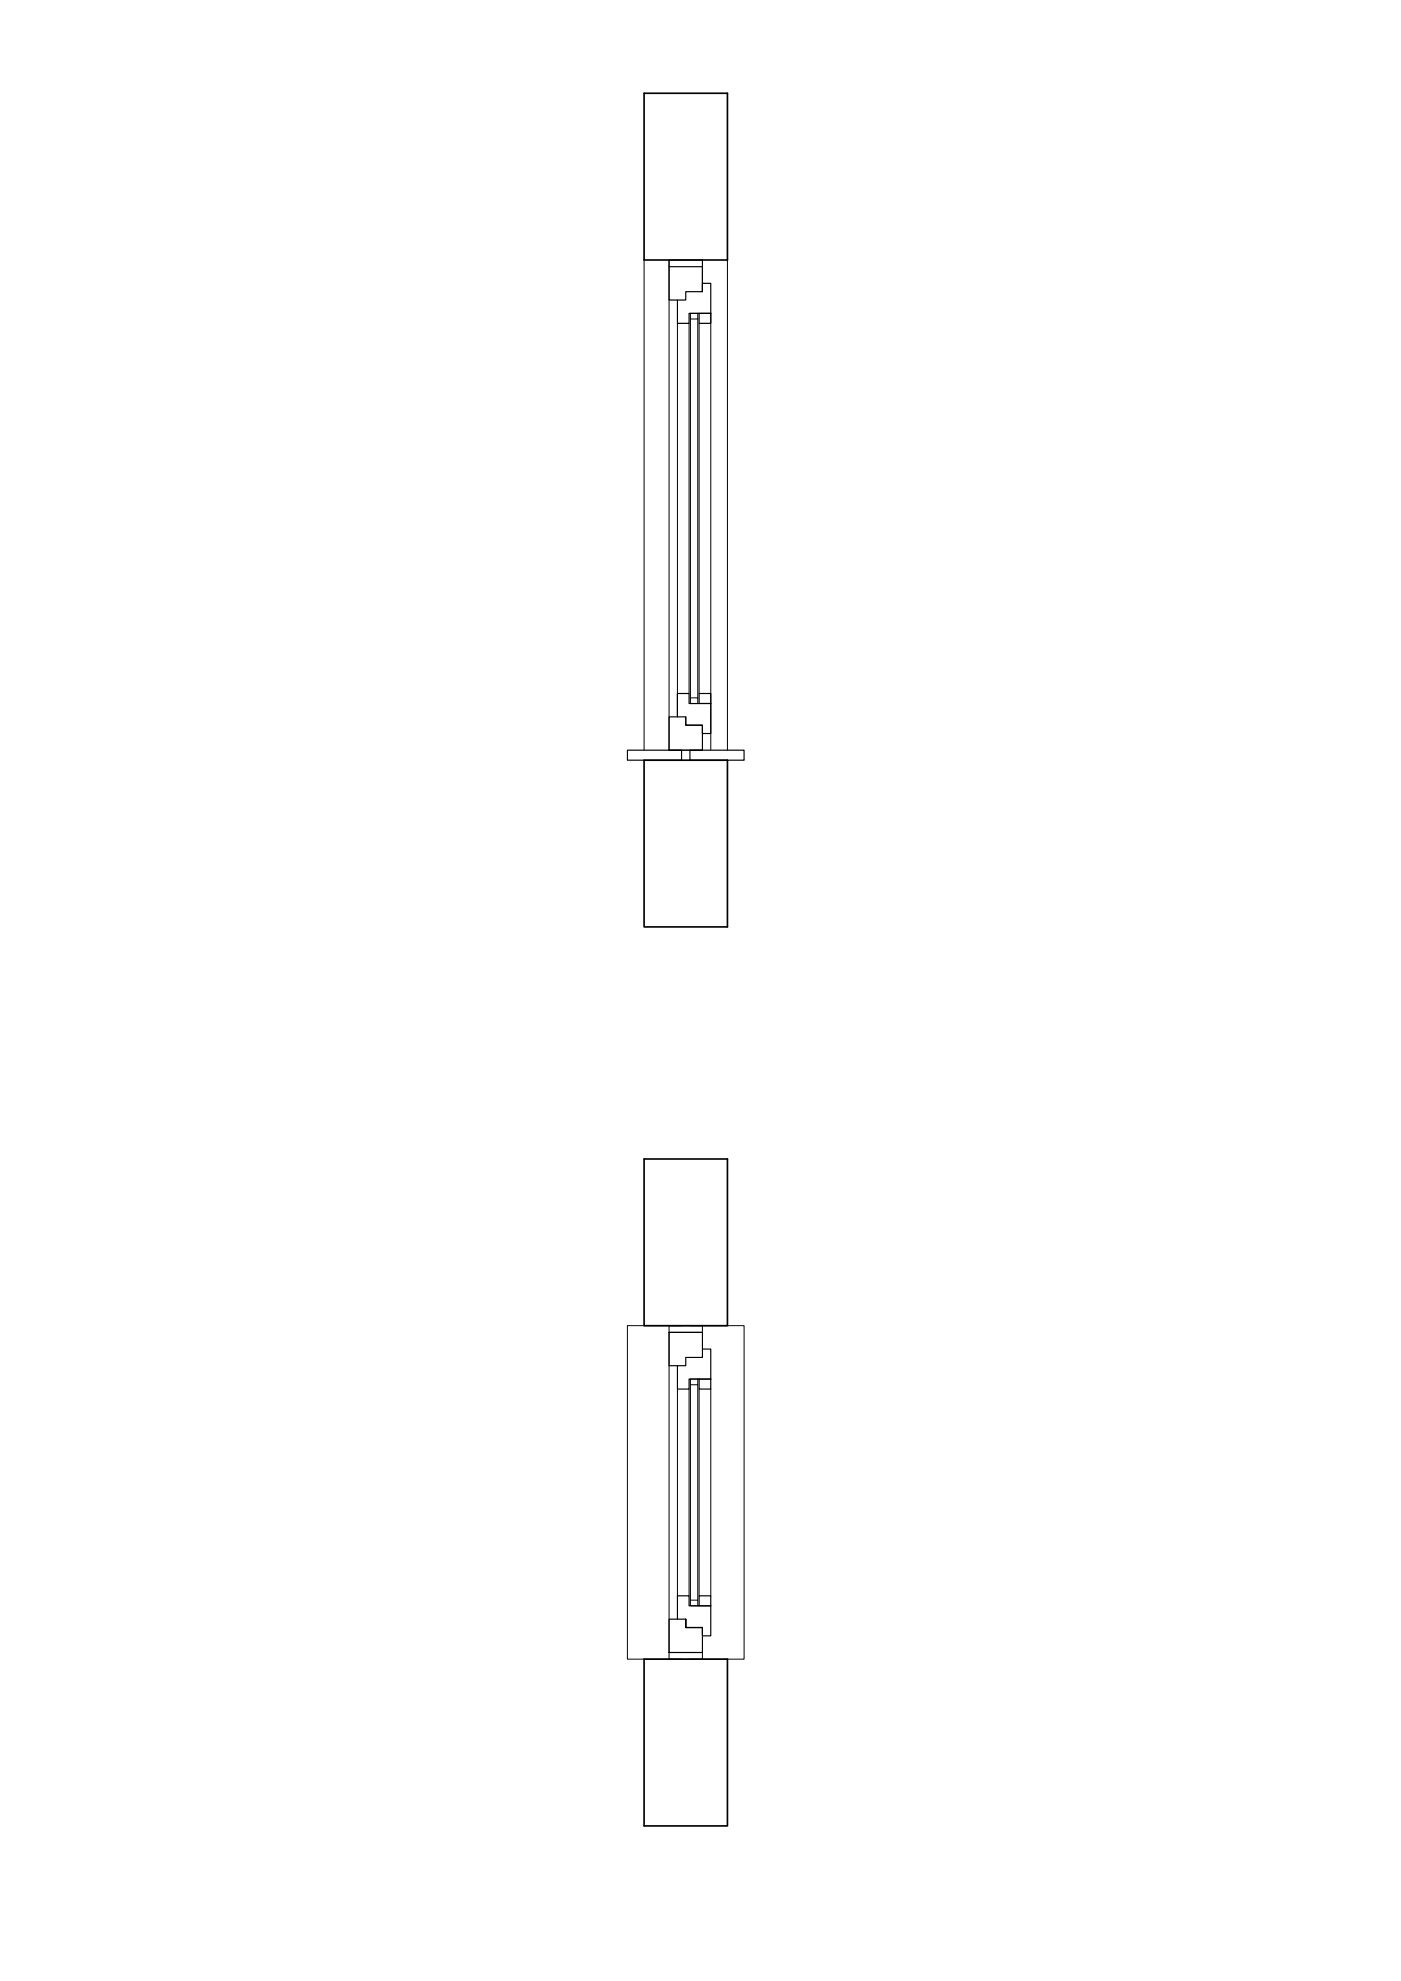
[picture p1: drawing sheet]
<svg xmlns="http://www.w3.org/2000/svg" width="420mm" height="594mm" viewBox="0 0 420 594" stroke-linecap="round" stroke-linejoin="round" font-family="sans-serif">
<!-- layer: 0.50 -->
<path d="M193.2 28h25v50h-25zM193.2 228h25v50h-25zM193.2 347.6h25v50h-25zM193.2 497.6h25v50h-25z" fill="none" stroke="#000" stroke-width=".5"/>
<!-- layer: 0.13 -->
<path d="M193.2 78v147M218.2 78v147M203.2 97v118M210.7 87.5v-9.5h-10v147h10M213.2 94v131M200.7 399.6v96M204.4 397.6h-16.2v100h16.2M206.9 397.6h16.3v100h-16.3M203.2 416.6v62M213.2 416.6v62" fill="none" stroke="#000" stroke-width=".3"/>
<!-- layer: 0.35 -->
<g fill="none" stroke="#000" stroke-width=".35">
<path d="M200.7 80h10v7.5h-5v2.5h-5zM209.7 94h3.5v3h-3.5zM210.7 87.5v-2.5h2.5v9h-6.5v3h-3.5v-7M200.7 215h5v2.5h5v7.5h-10zM203.2 215v-7h3.5v3h6.5v9h-2.5v-2.5h-5v-2.5M209.7 208h3.5v3h-3.5zM188.2 225h16.2v3h-16.2zM206.9 225h16.3v3h-16.3zM200.7 399.6h10v7.5h-5v2.5h-5zM209.7 413.6h3.5v3h-3.5zM210.7 404.6h2.5v9h-6.5v3h-3.5v-7M209.7 478.6h3.5v3h-3.5z"/>
<path d="M200.7 485.6h5v2.5h5v7.5h-10zM203.2 485.6v-7h3.5v3h6.5v9h-2.5v-2.5h-5v-2.5v2.5h5"/>
</g>
<!-- layer: 0.25 -->
<g fill="none" stroke="#000" stroke-width=".3">
<path d="M200.7 78v2M210.7 78v2M206.7 97v111M207.1 95.7v113.6M209.3 94h-2.2v1.7h2.2v-1.7h.4M209.3 95.7v113.6M209.7 97v111M209.3 211h-2.2v-1.7h2.2v1.7h.4M200.7 397.6h10v2h-10zM206.7 416.6v62M207.1 415.3v64.6M209.3 413.6h-2.2v1.7h2.2v-1.7h.4"/>
<path d="M209.3 415.3v64.6M209.7 416.6v62M200.7 495.6h10v2h-10zM209.3 481.6h-2.2v-1.7h2.2v1.7h.4"/>
</g>
</svg>
